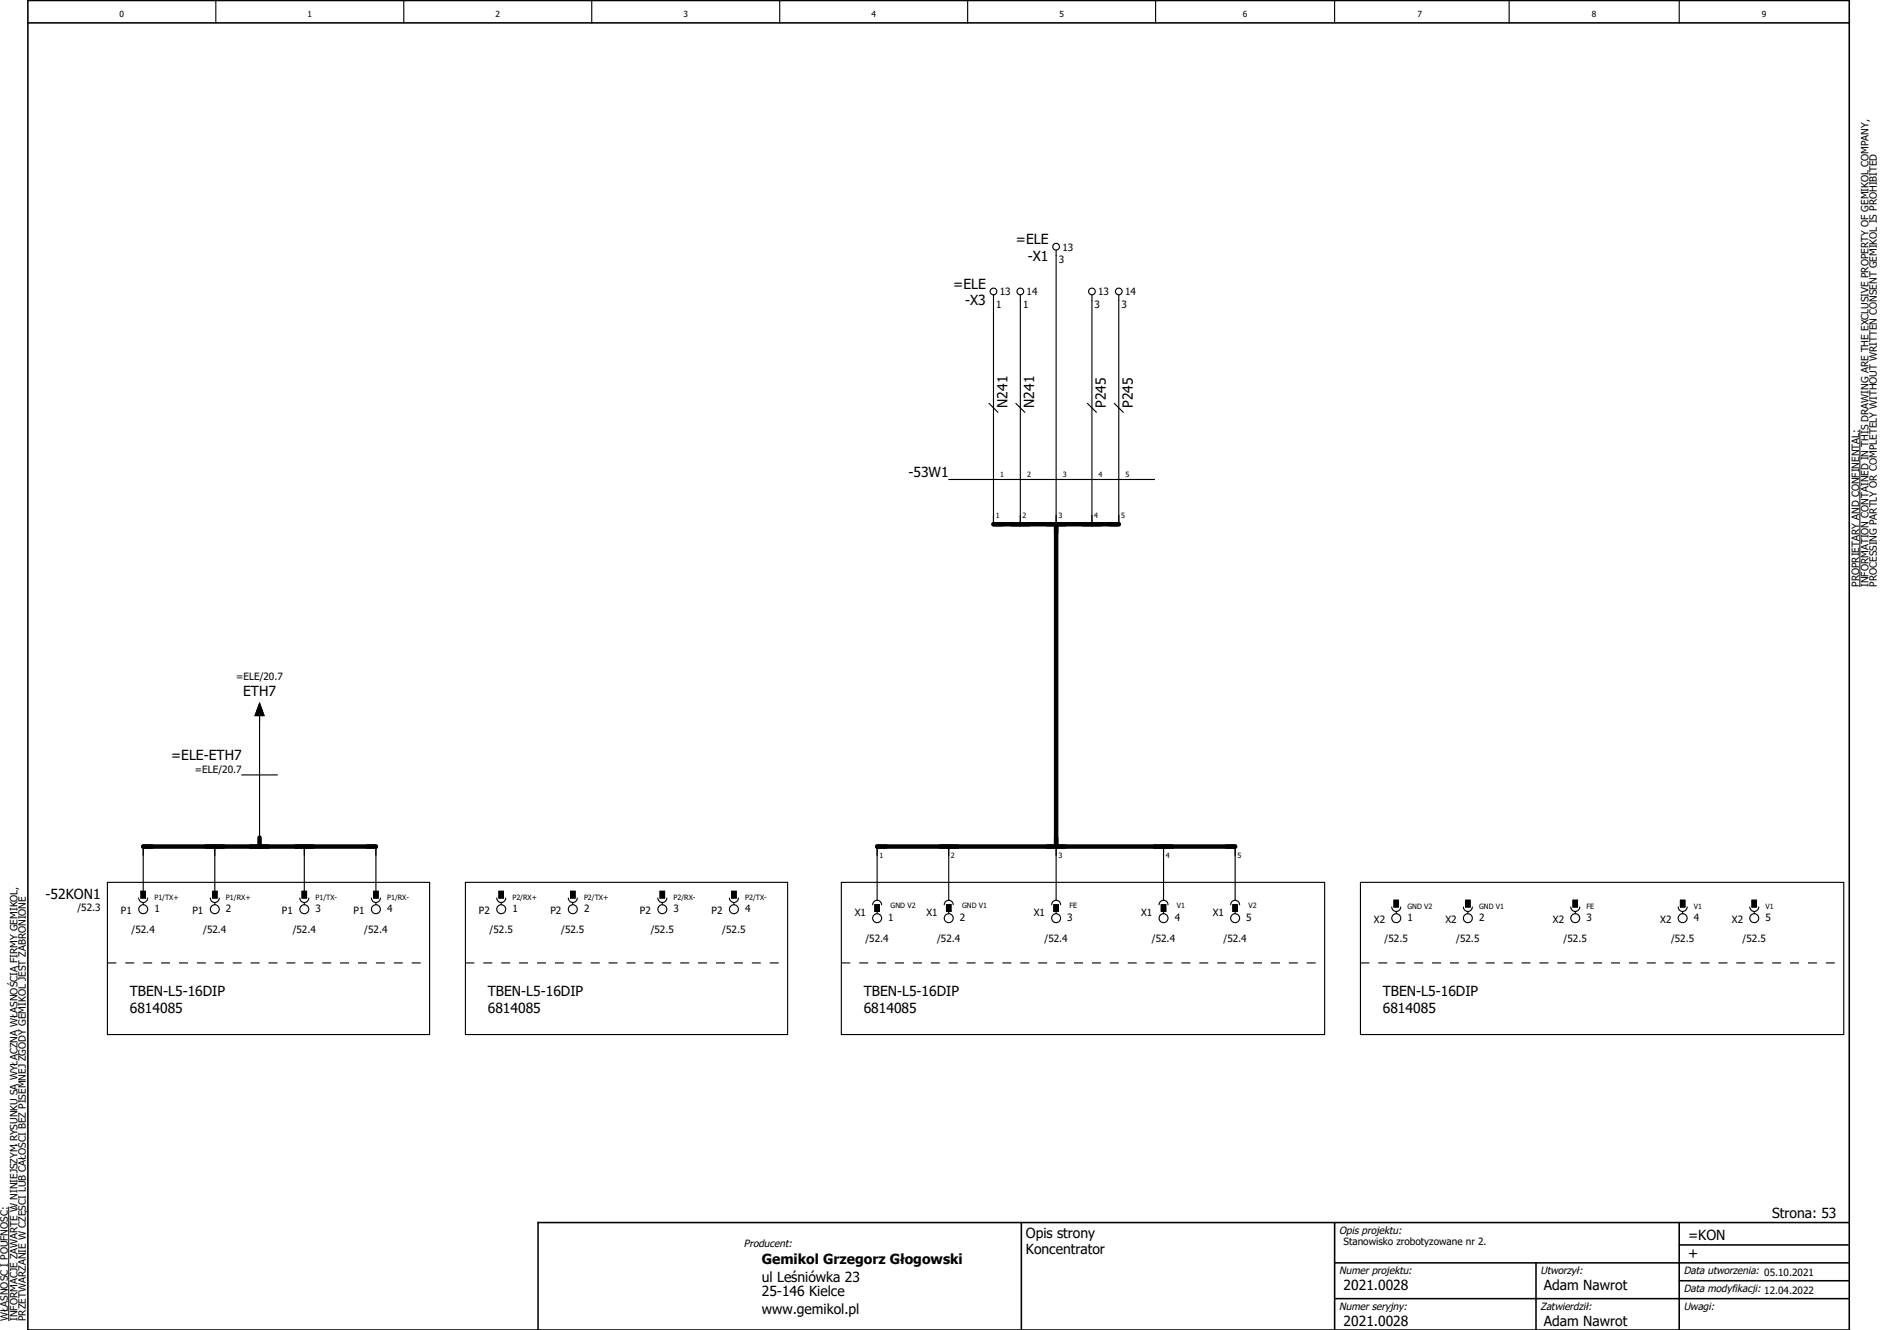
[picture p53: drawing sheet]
<svg xmlns="http://www.w3.org/2000/svg" width="594mm" height="420mm" viewBox="0 0 594 420" stroke-linecap="round" stroke-linejoin="round" font-family="sans-serif">
<defs><g id="words">
<g font-size="4.4">
<text x="321" y="77">=ELE</text>
<text x="324.8" y="82.3">-X1</text>
<text x="301.2" y="91.2">=ELE</text>
<text x="305" y="96.5">-X3</text>
<text x="318.3" y="128.8" transform="rotate(-90 318.3 128.8)">N241</text>
<text x="326.8" y="128.8" transform="rotate(-90 326.8 128.8)">N241</text>
<text x="349.4" y="128.8" transform="rotate(-90 349.4 128.8)">P245</text>
<text x="357.9" y="128.8" transform="rotate(-90 357.9 128.8)">P245</text>
<text x="287.1" y="150.6">-53W1</text>
<text x="76.8" y="219.9">ETH7</text>
<text x="54.1" y="240.1">=ELE-ETH7</text>
<text x="14.4" y="283.8">-52KON1</text>
<text x="41" y="314.6">TBEN-L5-16DIP</text>
<text x="154.1" y="314.6">TBEN-L5-16DIP</text>
<text x="272.9" y="314.6">TBEN-L5-16DIP</text>
<text x="437" y="314.6">TBEN-L5-16DIP</text>
<text x="41" y="319.9">6814085</text>
<text x="154.1" y="319.9">6814085</text>
<text x="272.9" y="319.9">6814085</text>
<text x="437" y="319.9">6814085</text>
<text x="560" y="384.8">Strona: 53</text>
<text x="324.2" y="391">Opis strony</text>
<text x="533.5" y="391.9">=KON</text>
<text x="240.7" y="399.5">Gemikol Grzegorz Głogowski</text>
<text x="324.2" y="396.3">Koncentrator</text>
<text x="533.5" y="397.5">+</text>
<text x="240.7" y="405.1">ul Leśniówka 23</text>
<text x="424.6" y="407.4">2021.0028</text>
<text x="487.9" y="407.4">Adam Nawrot</text>
<text x="240.7" y="409.4">25-146 Kielce</text>
<text x="240.7" y="415">www.gemikol.pl</text>
<text x="424.6" y="418.7">2021.0028</text>
<text x="487.9" y="418.7">Adam Nawrot</text>
</g>
<g font-size="3.2">
<text x="334.6" y="83.1">3</text>
<text x="335.7" y="79.2">13</text>
<text x="315.9" y="93.3">13</text>
<text x="324.4" y="93.3">14</text>
<text x="347" y="93.3">13</text>
<text x="355.5" y="93.3">14</text>
<text x="314.8" y="97.2">1</text>
<text x="323.3" y="97.2">1</text>
<text x="345.9" y="97.2">3</text>
<text x="354.4" y="97.2">3</text>
<text x="587.5" y="185.4" transform="rotate(-90 587.5 185.4)">PROPRIETARY AND CONFINENTAL:</text>
<text x="590.4" y="185.4" transform="rotate(-90 590.4 185.4)">INFORMATION CONTAINED IN THIS DRAWING ARE THE EXCLUSIVE PROPERTY OF GEMIKOL COMPANY,</text>
<text x="593.1" y="185.4" transform="rotate(-90 593.1 185.4)">PROCESSING PARTLY OR COMPLETELY WITHOUT WRITTEN CONSENT GEMIKOL IS PROHIBITED</text>
<text x="74.6" y="214.8">=ELE/20.7</text>
<text x="61.6" y="244.2">=ELE/20.7</text>
<text x="24.5" y="287.9">/52.3</text>
<text x="48.8" y="288">1</text>
<text x="71.4" y="288">2</text>
<text x="99.7" y="288">3</text>
<text x="122.3" y="288">4</text>
<text x="161.9" y="288">1</text>
<text x="184.5" y="288">2</text>
<text x="212.8" y="288">3</text>
<text x="235.5" y="288">4</text>
<text x="38.2" y="288.7">P1</text>
<text x="60.8" y="288.7">P1</text>
<text x="89.1" y="288.7">P1</text>
<text x="111.7" y="288.7">P1</text>
<text x="151.3" y="288.7">P2</text>
<text x="173.9" y="288.7">P2</text>
<text x="202.2" y="288.7">P2</text>
<text x="224.8" y="288.7">P2</text>
<text x="270.1" y="289.4">X1</text>
<text x="280.7" y="290.8">1</text>
<text x="292.7" y="289.4">X1</text>
<text x="303.3" y="290.8">2</text>
<text x="326.7" y="289.4">X1</text>
<text x="337.3" y="290.8">3</text>
<text x="360.6" y="289.4">X1</text>
<text x="371.2" y="290.8">4</text>
<text x="383.2" y="289.4">X1</text>
<text x="393.8" y="290.8">5</text>
<text x="434.1" y="291.5">X2</text>
<text x="444.7" y="290.8">1</text>
<text x="456.8" y="291.5">X2</text>
<text x="467.4" y="290.8">2</text>
<text x="490.7" y="291.5">X2</text>
<text x="501.3" y="290.8">3</text>
<text x="524.6" y="291.5">X2</text>
<text x="535.3" y="290.8">4</text>
<text x="547.3" y="291.5">X2</text>
<text x="557.9" y="290.8">5</text>
<text x="41.6" y="294.6">/52.4</text>
<text x="64.2" y="294.6">/52.4</text>
<text x="92.5" y="294.6">/52.4</text>
<text x="115.1" y="294.6">/52.4</text>
<text x="154.7" y="294.6">/52.5</text>
<text x="177.3" y="294.6">/52.5</text>
<text x="205.6" y="294.6">/52.5</text>
<text x="228.2" y="294.6">/52.5</text>
<text x="273.5" y="297.5">/52.4</text>
<text x="296.1" y="297.5">/52.4</text>
<text x="330.1" y="297.5">/52.4</text>
<text x="364" y="297.5">/52.4</text>
<text x="386.6" y="297.5">/52.4</text>
<text x="437.5" y="297.5">/52.5</text>
<text x="460.2" y="297.5">/52.5</text>
<text x="494.1" y="297.5">/52.5</text>
<text x="528" y="297.5">/52.5</text>
<text x="550.7" y="297.5">/52.5</text>
<text x="423.2" y="389.8">Opis projektu:</text>
<text x="235.1" y="394.1">Producent:</text>
<text x="424.6" y="393.3">Stanowisko zrobotyzowane nr 2.</text>
<text x="423.2" y="402.5">Numer projektu:</text>
<text x="486.8" y="402.5">Utworzył:</text>
<text x="532" y="402.5">Data utworzenia: 05.10.2021</text>
<text x="423.2" y="413.8">Numer seryjny:</text>
<text x="486.8" y="413.8">Zatwierdził:</text>
<text x="532" y="408.2">Data modyfikacji: 12.04.2022</text>
<text x="532" y="413.8">Uwagi:</text>
<text x="2.5" y="417.3" transform="rotate(-90 2.5 417.3)">WŁASNOŚĆ I POUFNOŚĆ:</text>
<text x="5.5" y="417.3" transform="rotate(-90 5.5 417.3)">INFORMACJE ZAWARTE W NINIEJSZYM RYSUNKU SĄ WYŁĄCZNĄ WŁASNOŚCIĄ FIRMY GEMIKOL,</text>
<text x="8.2" y="417.3" transform="rotate(-90 8.2 417.3)">PRZETWARZANIE W CZĘŚCI LUB CAŁOŚCI BEZ PISEMNEJ ZGODY GEMIKOL JEST ZABRONIONE</text>
</g>
<g font-size="2.6">
<text x="37.8" y="5.3">0</text>
<text x="97.2" y="5.3">1</text>
<text x="156.6" y="5.3">2</text>
<text x="216" y="5.3">3</text>
<text x="275.4" y="5.3">4</text>
<text x="334.8" y="5.3">5</text>
<text x="392.7" y="5.3">6</text>
<text x="447.9" y="5.3">7</text>
<text x="503" y="5.3">8</text>
<text x="556.8" y="5.3">9</text>
</g>
<g font-size="2.3">
<text x="316.1" y="150.8">1</text>
<text x="324.5" y="150.8">2</text>
<text x="335.9" y="150.8">3</text>
<text x="347.2" y="150.8">4</text>
<text x="355.7" y="150.8">5</text>
<text x="314.6" y="163.7">1</text>
<text x="323.1" y="163.7">2</text>
<text x="334.4" y="163.7">3</text>
<text x="345.8" y="163.7">4</text>
<text x="354.2" y="163.7">5</text>
<text x="277.9" y="271.2">1</text>
<text x="300.5" y="271.2">2</text>
<text x="334.4" y="271.2">3</text>
<text x="368.4" y="271.2">4</text>
<text x="391" y="271.2">5</text>
<text x="48.8" y="284.4">P1/TX+</text>
<text x="71.4" y="284.4">P1/RX+</text>
<text x="99.7" y="284.4">P1/TX-</text>
<text x="122.3" y="284.4">P1/RX-</text>
<text x="161.9" y="284.4">P2/RX+</text>
<text x="184.5" y="284.4">P2/TX+</text>
<text x="212.8" y="284.4">P2/RX-</text>
<text x="235.5" y="284.4">P2/TX-</text>
<text x="281.4" y="286.8">GND V2</text>
<text x="304" y="286.8">GND V1</text>
<text x="338" y="286.8">FE</text>
<text x="371.9" y="286.8">V1</text>
<text x="394.5" y="286.8">V2</text>
<text x="444.7" y="287.2">GND V2</text>
<text x="467.4" y="287.2">GND V1</text>
<text x="501.3" y="287.2">FE</text>
<text x="535.3" y="287.2">V1</text>
<text x="557.9" y="287.2">V1</text>
</g>
</g></defs>
<g fill="none" stroke="#000" stroke-width=".35">
<path d="M68.2 .2v7M127.6 .2v7M187 .2v7M246.4 .2v7M305.8 .2v7M365.2 .2v7M421.7 .2v7M476.9 .2v7M530.6 .2v7M333.7 79v86.6M313.9 93.1v72.5M322.4 93.1v72.5"/>
<path d="M345.1 93.1v72.5M353.5 93.1v72.5M312.5 127.4l2.9 2.9M321 127.4l2.8 2.9M343.6 127.4l2.9 2.9M352.1 127.4l2.9 2.9M299.8 151.5h65M82 226.1v41.3M82 222.2l1.4 3.9h-2.8zM76.4 244.8h11.3M33.9 278.7h101.9v48.1h-101.9zM45.3 267.4v14.2"/>
<path d="M67.9 267.4v14.2M96.2 267.4v14.2M118.8 267.4v14.2M147.1 278.7h101.8v48.1h-101.8zM265.9 278.7h152.7v48.1h-152.7zM277.2 267.4v17M299.8 267.4v17M333.7 267.4v17M367.7 267.4v17M390.3 267.4v17M429.9 278.7h152.7v48.1h-152.7zM43.8 283.7a1.41 1.41 0 0 0 1.5 1.4 1.41 1.41 0 0 0 1.4-1.4"/>
<path d="M44.5 281.6h1.5v2.1h-1.5zM45.3 285.1v.7M66.5 283.7a1.41 1.41 0 0 0 1.4 1.4 1.41 1.41 0 0 0 1.4-1.4M67.2 281.6h1.4v2.1h-1.4zM67.9 285.1v.7M94.7 283.7a1.41 1.41 0 0 0 1.5 1.4 1.41 1.41 0 0 0 1.4-1.4M95.5 281.6h1.4v2.1h-1.4zM96.2 285.1v.7M117.4 283.7a1.41 1.41 0 0 0 1.4 1.4 1.41 1.41 0 0 0 1.4-1.4M118.1 281.6h1.4v2.1h-1.4zM118.8 285.1v.7M157 283.7a1.41 1.41 0 0 0 1.4 1.4 1.41 1.41 0 0 0 1.4-1.4"/>
<path d="M157.7 281.6h1.4v2.1h-1.4zM158.4 285.1v.7M179.6 283.7a1.41 1.41 0 0 0 1.4 1.4 1.41 1.41 0 0 0 1.4-1.4M180.3 281.6h1.4v2.1h-1.4zM181 285.1v.7M207.9 283.7a1.41 1.41 0 0 0 1.4 1.4 1.41 1.41 0 0 0 1.4-1.4M208.6 281.6h1.4v2.1h-1.4zM209.3 285.1v.7M230.5 283.7a1.41 1.41 0 0 0 1.4 1.4 1.41 1.41 0 0 0 1.4-1.4M231.2 281.6h1.4v2.1h-1.4zM231.9 285.1v.7M275.8 285.8a1.41 1.41 0 0 1 1.4-1.4 1.41 1.41 0 0 1 1.4 1.4"/>
<path d="M276.5 285.8h1.4v2.1h-1.4zM277.2 287.9v.7M298.4 285.8a1.41 1.41 0 0 1 1.4-1.4 1.41 1.41 0 0 1 1.4 1.4M299.1 285.8h1.4v2.1h-1.4zM299.8 287.9v.7M332.3 285.8a1.41 1.41 0 0 1 1.4-1.4 1.41 1.41 0 0 1 1.5 1.4M333 285.8h1.4v2.1h-1.4zM333.7 287.9v.7M366.3 285.8a1.41 1.41 0 0 1 1.4-1.4 1.41 1.41 0 0 1 1.4 1.4M367 285.8h1.4v2.1h-1.4zM367.7 287.9v.7M388.9 285.8a1.41 1.41 0 0 1 1.4-1.4 1.41 1.41 0 0 1 1.4 1.4"/>
<path d="M389.6 285.8h1.4v2.1h-1.4zM390.3 287.9v.7M439.8 286.5a1.41 1.41 0 0 0 1.4 1.4 1.41 1.41 0 0 0 1.4-1.4M440.5 284.4h1.4v2.1h-1.4zM441.2 287.9v.7M462.4 286.5a1.41 1.41 0 0 0 1.4 1.4 1.41 1.41 0 0 0 1.5-1.4M463.1 284.4h1.4v2.1h-1.4zM463.8 287.9v.7M496.4 286.5a1.41 1.41 0 0 0 1.4 1.4 1.41 1.41 0 0 0 1.4-1.4M497.1 284.4h1.4v2.1h-1.4zM497.8 287.9v.7M530.3 286.5a1.41 1.41 0 0 0 1.4 1.4 1.41 1.41 0 0 0 1.4-1.4"/>
<path d="M531 284.4h1.4v2.1h-1.4zM531.7 287.9v.7M552.9 286.5a1.41 1.41 0 0 0 1.4 1.4 1.41 1.41 0 0 0 1.5-1.4M553.6 284.4h1.4v2.1h-1.4zM554.3 287.9v.7"/>
<circle cx="333.7" cy="77.9" r="1.06"/>
<circle cx="313.9" cy="92.1" r="1.06"/>
<circle cx="322.4" cy="92.1" r="1.06"/>
<circle cx="345.1" cy="92.1" r="1.06"/>
<circle cx="353.5" cy="92.1" r="1.06"/>
<circle cx="45.3" cy="287.2" r="1.41"/>
<circle cx="67.9" cy="287.2" r="1.41"/>
<circle cx="96.2" cy="287.2" r="1.41"/>
<circle cx="118.8" cy="287.2" r="1.41"/>
<circle cx="158.4" cy="287.2" r="1.41"/>
<circle cx="181" cy="287.2" r="1.41"/>
<circle cx="209.3" cy="287.2" r="1.41"/>
<circle cx="231.9" cy="287.2" r="1.41"/>
<circle cx="277.2" cy="290.1" r="1.41"/>
<circle cx="299.8" cy="290.1" r="1.41"/>
<circle cx="333.7" cy="290.1" r="1.41"/>
<circle cx="367.7" cy="290.1" r="1.41"/>
<circle cx="390.3" cy="290.1" r="1.41"/>
<circle cx="441.2" cy="290.1" r="1.41"/>
<circle cx="463.8" cy="290.1" r="1.41"/>
<circle cx="497.8" cy="290.1" r="1.41"/>
<circle cx="531.7" cy="290.1" r="1.41"/>
<circle cx="554.3" cy="290.1" r="1.41"/>
</g>
<path d="M8.8 7.2h575.6M8.8 .2h575.6v420h-575.6zM322.7 386.2v34M421.7 386.2v34M421.7 398.9h162.7M485.4 398.9v21.3M530.6 386.2v34M530.6 393.3h53.4M584.4 386.2h-414.4v34M421.7 410.3h162.7M530.6 404.6h53.8" fill="none" stroke="#000" stroke-width=".49"/>
<path d="M587.7 135.7v49.7M2.8 381.2v36.1" fill="none" stroke="#000" stroke-width=".32"/>
<path d="M313.9 165.6h39.6M333.7 165.6v101.8M45.3 267.4h73.5M82 264.6v2.8M277.2 267.4h113.1" fill="none" stroke="#000" stroke-width="1.4"/>
<path d="M33.9 304.2h101.9M147.1 304.2h101.8M265.9 304.2h152.7M429.9 304.2h152.7" fill="none" stroke="#000" stroke-width=".35" stroke-dasharray="2.8 2.8" stroke-linecap="butt"/>
<g fill="#000" stroke="#000" stroke-width=".32">
<path d="M82 222.2l1.4 3.9h-2.8zM44.5 281.6h1.5v2.1h-1.5zM67.2 281.6h1.4v2.1h-1.4zM95.5 281.6h1.4v2.1h-1.4zM118.1 281.6h1.4v2.1h-1.4zM157.7 281.6h1.4v2.1h-1.4zM180.3 281.6h1.4v2.1h-1.4zM208.6 281.6h1.4v2.1h-1.4zM231.2 281.6h1.4v2.1h-1.4zM276.5 285.8h1.4v2.1h-1.4zM299.1 285.8h1.4v2.1h-1.4zM333 285.8h1.4v2.1h-1.4z"/>
<path d="M367 285.8h1.4v2.1h-1.4zM389.6 285.8h1.4v2.1h-1.4zM440.5 284.4h1.4v2.1h-1.4zM463.1 284.4h1.4v2.1h-1.4zM497.1 284.4h1.4v2.1h-1.4zM531 284.4h1.4v2.1h-1.4zM553.6 284.4h1.4v2.1h-1.4z"/>
</g>
<use href="#words"/>
</svg>
